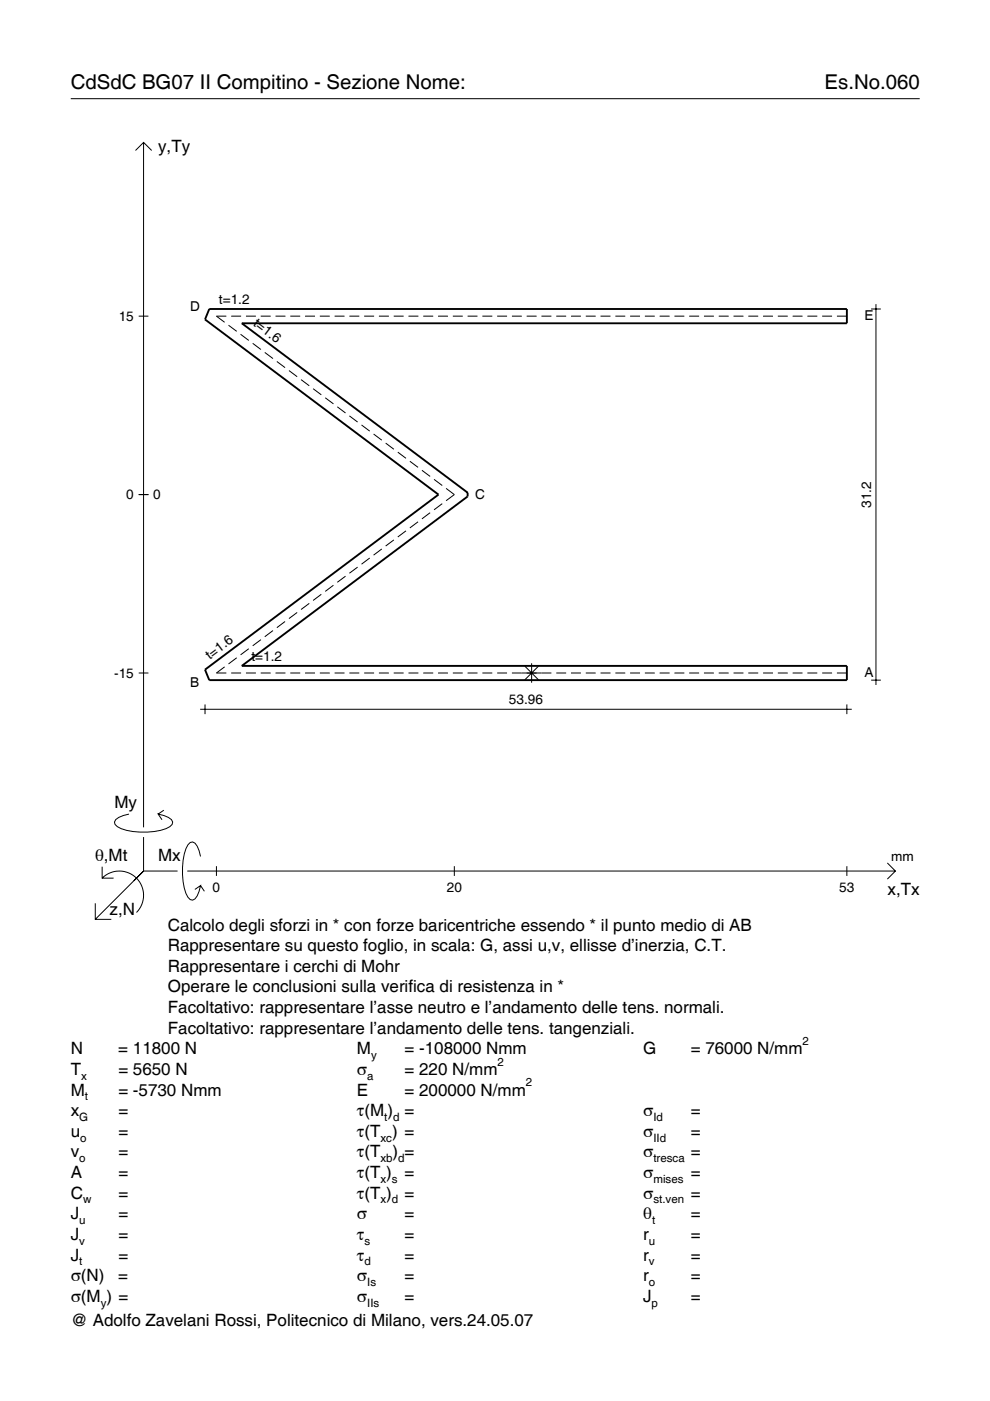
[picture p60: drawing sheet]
<svg xmlns="http://www.w3.org/2000/svg" width="210mm" height="297mm" viewBox="0 0 210 297" stroke-linecap="round" stroke-linejoin="round" font-family="sans-serif">
<defs><g id="words">
<g font-size="4.3">
<text x="15" y="18.9">CdSdC BG07 II Compitino - Sezione Nome:</text>
<text x="174.8" y="18.9">Es.No.060</text>
</g>
<g font-size="3.6">
<text x="33.5" y="32.3">y,Ty</text>
<text x="24.3" y="171.3">My</text>
<text x="20.1" y="182.6">θ,Mt</text>
<text x="33.5" y="182.6">Mx</text>
<text x="188.2" y="189.8">x,Tx</text>
<text x="23.2" y="193.9">z,N</text>
<text x="35.6" y="197.3">Calcolo degli sforzi in * con forze baricentriche essendo * il punto medio di AB</text>
<text x="35.6" y="201.7">Rappresentare su questo foglio, in scala: G, assi u,v, ellisse d’inerzia, C.T.</text>
<text x="35.6" y="206">Rappresentare i cerchi di Mohr</text>
<text x="35.6" y="210.4">Operare le conclusioni sulla verifica di resistenza in *</text>
<text x="35.6" y="214.8">Facoltativo: rappresentare l’asse neutro e l’andamento delle tens. normali.</text>
<text x="35.6" y="219.2">Facoltativo: rappresentare l’andamento delle tens. tangenziali.</text>
<text x="15" y="223.5">N</text>
<text x="15" y="227.9">T</text>
<text x="25.1" y="223.5">= 11800 N</text>
<text x="25.1" y="227.9">= 5650 N</text>
<text x="75.7" y="227.9">σ</text>
<text x="75.7" y="223.5">M</text>
<text x="85.8" y="223.5">= -108000 Nmm</text>
<text x="85.8" y="227.9">= 220 N/mm</text>
<text x="136.4" y="223.5">G</text>
<text x="146.5" y="223.5">= 76000 N/mm</text>
<text x="15" y="232.3">M</text>
<text x="25.1" y="232.3">= -5730 Nmm</text>
<text x="75.7" y="232.3">E</text>
<text x="85.8" y="232.3">= 200000 N/mm</text>
<text x="15" y="236.7">x</text>
<text x="25.1" y="236.7">=</text>
<text x="75.7" y="236.7">τ(M ) =</text>
<text x="136.4" y="236.7">σ</text>
<text x="146.5" y="236.7">=</text>
<text x="15" y="241">u</text>
<text x="15" y="245.4">v</text>
<text x="25.1" y="241">=</text>
<text x="25.1" y="245.4">=</text>
<text x="75.7" y="241">τ(T ) =</text>
<text x="75.7" y="245.4">τ(T</text>
<text x="83.3" y="245.4">) =</text>
<text x="136.4" y="241">σ</text>
<text x="136.4" y="245.4">σ</text>
<text x="146.5" y="241">=</text>
<text x="146.5" y="245.4">=</text>
<text x="15" y="249.8">A</text>
<text x="25.1" y="249.8">=</text>
<text x="75.7" y="249.8">τ(T )</text>
<text x="85.8" y="249.8">=</text>
<text x="136.4" y="249.8">σ</text>
<text x="146.5" y="249.8">=</text>
<text x="15" y="254.2">C</text>
<text x="25.1" y="254.2">=</text>
<text x="75.7" y="254.2">τ(T )</text>
<text x="85.8" y="254.2">=</text>
<text x="136.4" y="254.2">σ</text>
<text x="146.5" y="254.2">=</text>
<text x="15" y="258.5">J</text>
<text x="15" y="262.9">J</text>
<text x="25.1" y="258.5">=</text>
<text x="25.1" y="262.9">=</text>
<text x="75.7" y="258.5">σ</text>
<text x="75.7" y="262.9">τ</text>
<text x="85.8" y="258.5">=</text>
<text x="85.8" y="262.9">=</text>
<text x="136.4" y="258.5">θ</text>
<text x="136.4" y="262.9">r</text>
<text x="146.5" y="258.5">=</text>
<text x="146.5" y="262.9">=</text>
<text x="15" y="267.3">J</text>
<text x="25.1" y="267.3">=</text>
<text x="75.7" y="267.3">τ</text>
<text x="85.8" y="267.3">=</text>
<text x="136.4" y="267.3">r</text>
<text x="146.5" y="267.3">=</text>
<text x="15" y="271.7">σ(N)</text>
<text x="25.1" y="271.7">=</text>
<text x="75.7" y="271.7">σ</text>
<text x="85.8" y="271.7">=</text>
<text x="136.4" y="271.7">r</text>
<text x="146.5" y="271.7">=</text>
<text x="15" y="276">σ(M ) =</text>
<text x="15" y="281.2">@ Adolfo Zavelani Rossi, Politecnico di Milano, vers.24.05.07</text>
<text x="75.7" y="276">σ</text>
<text x="85.8" y="276">=</text>
<text x="136.4" y="276">J</text>
<text x="146.5" y="276">=</text>
</g>
<g font-size="2.9">
<text x="40.3" y="65.9">D</text>
<text x="46.4" y="64.5">t=1.2</text>
<text x="25.2" y="68">15</text>
<text x="53.5" y="69" transform="rotate(37 53.5 69)">t=1.6</text>
<text x="183.3" y="67.9">E</text>
<text x="26.8" y="105.9">0</text>
<text x="32.5" y="105.9">0</text>
<text x="100.8" y="105.8">C</text>
<text x="184.7" y="107.7" transform="rotate(-90 184.7 107.7)">31.2</text>
<text x="24.2" y="143.7">-15</text>
<text x="44.5" y="139.9" transform="rotate(-37 44.5 139.9)">t=1.6</text>
<text x="53.3" y="140.2">t=1.2</text>
<text x="183.3" y="143.6">A</text>
<text x="40.3" y="145.6">B</text>
<text x="107.9" y="149.4">53.96</text>
<text x="189" y="182.6">mm</text>
<text x="45.1" y="189.1">0</text>
<text x="94.7" y="189.1">20</text>
<text x="178" y="189.1">53</text>
</g>
<g font-size="2.4">
<text x="170.2" y="221.5">2</text>
<text x="78.7" y="224.5">y</text>
<text x="105.5" y="225.9">2</text>
<text x="17.2" y="228.9">x</text>
<text x="18" y="233.3">t</text>
<text x="77.9" y="228.9">a</text>
<text x="111.5" y="230.3">2</text>
<text x="16.8" y="237.7">G</text>
<text x="81.5" y="237.7">t d</text>
<text x="138.5" y="237.7">Id</text>
<text x="17" y="242">o</text>
<text x="80.7" y="242">xc</text>
<text x="138.5" y="242">IId</text>
<text x="16.8" y="246.4">o</text>
<text x="80.7" y="246.4">xb d</text>
<text x="80.7" y="250.8">x s</text>
<text x="138.5" y="246.4">tresca</text>
<text x="138.5" y="250.8">mises</text>
<text x="17.6" y="255.2">w</text>
<text x="80.7" y="255.2">x d</text>
<text x="138.5" y="255.2">st.ven</text>
<text x="16.8" y="259.5">u</text>
<text x="16.8" y="263.9">v</text>
<text x="77.3" y="263.9">s</text>
<text x="137.6" y="263.9">u</text>
<text x="138.2" y="259.5">t</text>
<text x="16.8" y="268.3">t</text>
<text x="77.3" y="268.3">d</text>
<text x="137.6" y="268.3">v</text>
<text x="77.9" y="272.7">Is</text>
<text x="137.6" y="272.7">o</text>
<text x="21.4" y="277">y</text>
<text x="77.9" y="277">IIs</text>
<text x="138.2" y="277">p</text>
</g>
</g></defs>
<g fill="none" stroke="#000" stroke-width=".21">
<path d="M15 20.9h180M28.7 31.9l1.7-1.7 1.8 1.7M30.4 30.2v145.2M29.4 67h2.1M48 67h-2.1l1.7 1.3M48.4 69l1.8 1.3M49 67h2.1M51 70.9l1.7 1.3M52.1 67h2.2M53.6 72.8l1.7 1.3M55.3 67h2.1M56.1 74.7l1.8 1.3"/>
<path d="M58.4 67h2.1M58.7 76.6l1.7 1.3M61.3 78.6l1.7 1.3M61.5 67h2.1M64.7 67h2.1M67.8 67h2.1M70.9 67h2.1M74.1 67h2.1M77.2 67h2.1M80.3 67h2.1M83.5 67h2.1M86.6 67h2.1"/>
<path d="M89.7 67h2.1M92.9 67h2.1M96 67h2.1M99.1 67h2.1M102.3 67h2.1M105.4 67h2.1M108.5 67h2.1M111.7 67h2.1M114.8 67h2.1M117.9 67h2.1M121.1 67h2.1M124.2 67h2.1"/>
<path d="M127.3 67h2.1M130.5 67h2.1M133.6 67h2.1M136.7 67h2.1M139.9 67h2.1M143 67h2.1M146.1 67h2.1M149.3 67h2.1M152.4 67h2.1M155.5 67h2.1M158.7 67h2.1M161.8 67h2.1"/>
<path d="M164.9 67h2.1M168.1 67h2.1M171.2 67h2.1M174.3 67h2.1M177.4 67h2.2M184.7 65.5h2.1M185.7 64.5v80.7M63.8 80.5l1.8 1.3M66.4 82.4l1.7 1.3M69 84.3l1.7 1.3M71.5 86.3l1.8 1.3M74.1 88.2l1.7 1.3"/>
<path d="M76.6 90.1l1.8 1.3M79.2 92l1.7 1.3M81.8 93.9l1.7 1.4M84.3 95.9l1.8 1.3M86.9 97.8l1.7 1.3M89.5 99.7l1.7 1.3M29.4 104.9h2.1M78.4 118.3l-1.8 1.3M80.9 116.4l-1.7 1.3M83.5 114.5l-1.7 1.3M86.1 112.6l-1.8 1.3M88.6 110.6l-1.7 1.3"/>
<path d="M91.2 108.7l-1.7 1.3M92 101.6l1.8 1.3M93.8 106.8l-1.8 1.3M94.6 103.6l1.7 1.3-1.7 1.3M50.2 139.5l-1.8 1.3M52.7 137.5l-1.7 1.3M55.3 135.6l-1.7 1.3M57.9 133.7l-1.8 1.3M60.4 131.8l-1.7 1.3M63 129.9l-1.7 1.3M65.6 127.9l-1.8 1.3M68.1 126l-1.7 1.3"/>
<path d="M70.7 124.1l-1.7 1.3M73.3 122.2l-1.8 1.3M75.8 120.2l-1.7 1.3M29.4 142.7h2.1M42.4 150.4h138.2M43.5 149.4v2M47.6 141.4l-1.7 1.3h2.1M49 142.7h2.1M52.1 142.7h2.2M55.3 142.7h2.1M58.4 142.7h2.1M61.5 142.7h2.1"/>
<path d="M64.7 142.7h2.1M67.8 142.7h2.1M70.9 142.7h2.1M74.1 142.7h2.1M77.2 142.7h2.1M80.3 142.7h2.1M83.5 142.7h2.1M86.6 142.7h2.1M89.7 142.7h2.1M92.9 142.7h2.1M96 142.7h2.1M99.1 142.7h2.1"/>
<path d="M102.3 142.7h2.1M105.4 142.7h2.1M108.5 142.7h8.4M111.3 141.2l2.9 2.9M112.7 140.6v4.2M114.2 141.2l-2.9 2.9M117.9 142.7h2.1M121.1 142.7h2.1M124.2 142.7h2.1M127.3 142.7h2.1M130.5 142.7h2.1M133.6 142.7h2.1"/>
<path d="M136.7 142.7h2.1M139.9 142.7h2.1M143 142.7h2.1M146.1 142.7h2.1M149.3 142.7h2.1M152.4 142.7h2.1M155.5 142.7h2.1M158.7 142.7h2.1M161.8 142.7h2.1M164.9 142.7h2.1M168.1 142.7h2.1M171.2 142.7h2.1"/>
<path d="M174.3 142.7h2.1M177.4 142.7h2.2M179.6 149.4v2M184.7 144.2h2.1M27.3 172.6a3.6 3.6 0 0 0-3 1.7l.1 .5a5.7 5.7 0 0 0 3.8 1.5 13.3 13.3 0 0 0 7.8-1l.5-.5 .1-.5a3.6 3.6 0 0 0-3.1-1.7l.8 1.2M30.4 177.5v7.2M34.7 171.8l-1.2 .8M20.2 191.5v3.4h3.4M21.7 186.2a5.1 5.1 0 0 1 7.2 0 5.1 5.1 0 0 1 0 7.3M21.7 183.8v2.4h2.4M30.4 184.7l-10.2 10.2M30.4 184.7l-2 2"/>
<path d="M30.4 184.7h7.2M39.7 184.7h150.1M42.5 181.6a3.6 3.6 0 0 0-1.7-3.1l-.5 .1a5.7 5.7 0 0 0-1.5 3.8 13.3 13.3 0 0 0 1 7.8l.5 .5 .5 .2a3.6 3.6 0 0 0 1.7-3.1l-1.2 .8M42.5 187.8l.8 1.2M45.9 183.7v2M96.3 183.7v2M179.6 183.7v2M188.1 183l1.7 1.7-1.7 1.7"/>
</g>
<path d="M44.4 65.5h135.2v3h-128.3l47.8 36v.8l-47.8 35.9h128.3v3h-135.2l-.9-2.2 49.5-37.1-49.5-37.2z" fill="none" stroke="#000" stroke-width=".4"/>
<use href="#words"/>
</svg>
